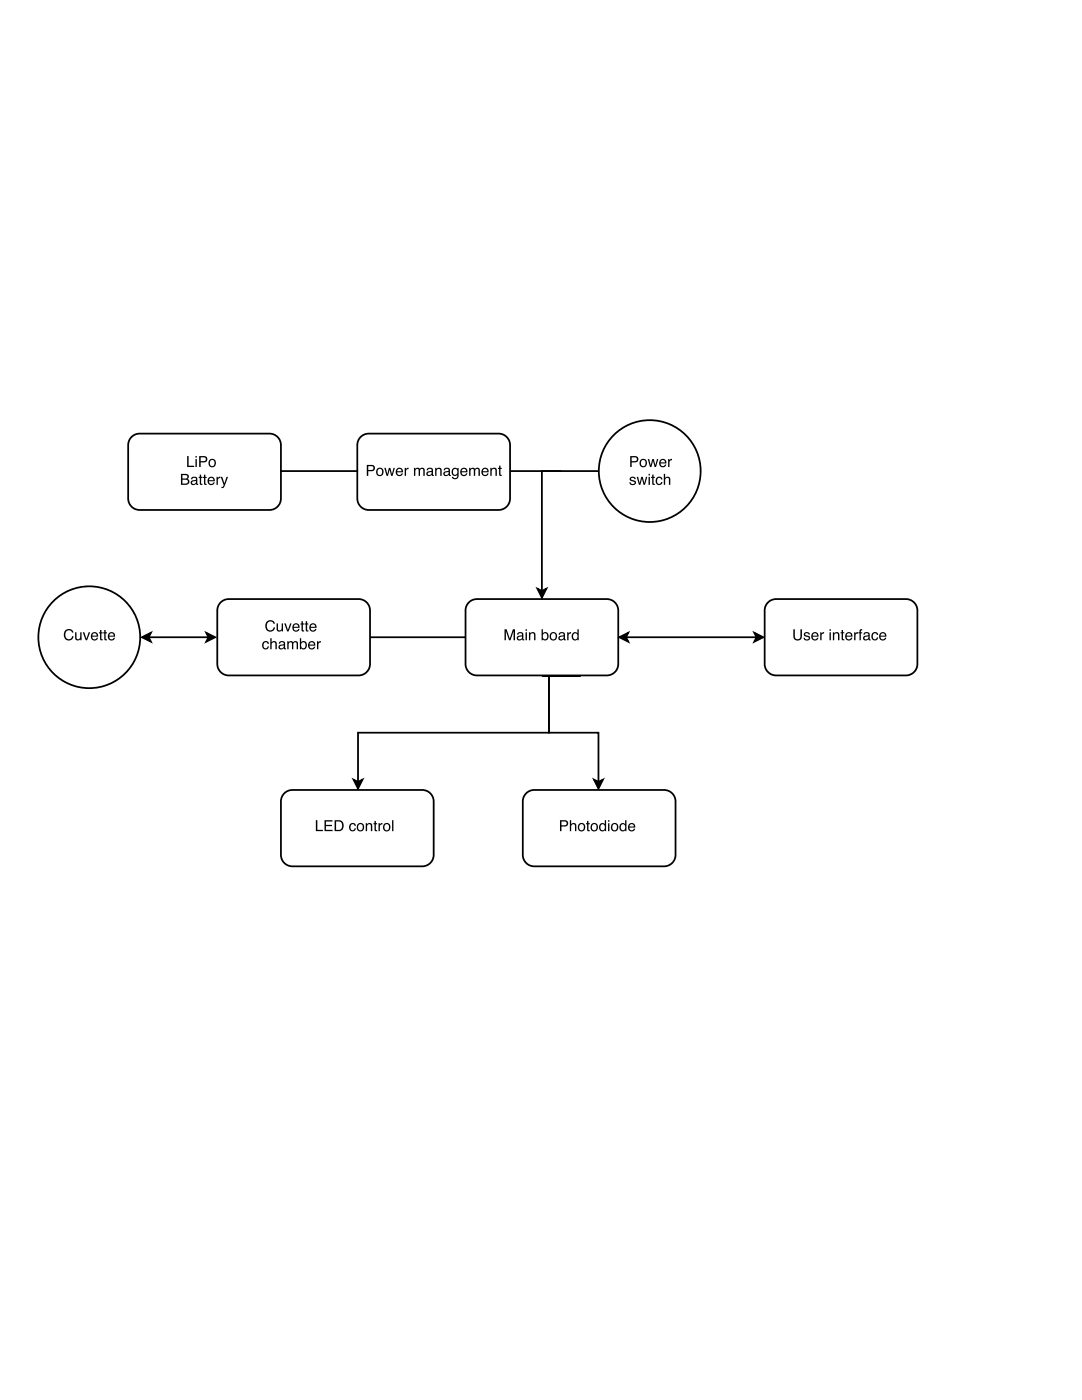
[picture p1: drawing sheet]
<svg xmlns="http://www.w3.org/2000/svg" width="216mm" height="279mm" viewBox="0 0 216 279" stroke-linecap="round" stroke-linejoin="round" font-family="sans-serif">
<path d="M108.1 134.9h1.4v11.3h-38.1v9.8M115.9 134.9h-6.4v11.3h9.9v9.8M70.5 155.6l.9 .4 .9-.4-.9 1.8zM118.5 155.6l.9 .4 .9-.4-.9 1.8z" fill="none" stroke="#000" stroke-width=".35"/>
<path d="M70.5 155.6l.9 .4 .9-.4-.9 1.8zM118.5 155.6l.9 .4 .9-.4-.9 1.8z" fill="#000"/>
<path d="M93.6 120.2l1-.6h.6h25.9a2.29 2.29 0 0 1 2.3 2.2v10.7a2.29 2.29 0 0 1-2.3 2.3h-25.9a2.29 2.29 0 0 1-2.3-2.3v-10.7l.1-.6z" fill="#fff"/>
<path d="M93.6 120.2l1-.6h.6h25.9a2.29 2.29 0 0 1 2.3 2.2v10.7a2.29 2.29 0 0 1-2.3 2.3h-25.9a2.29 2.29 0 0 1-2.3-2.3v-10.7l.1-.6z" fill="none" stroke="#000" stroke-width=".35"/>
<path d="M100.7 125.6h.4l.6 1.8 .6-1.8h.5v2.2h-.3v-1.9l-.6 1.9h-.3l-.7-1.9 .1 1.9h-.3zM103.4 127.2a.38 .38 0 0 0 .5 .4 .38 .38 0 0 0 .2-.6zM103.3 126.4a.71 .71 0 0 1 1.1 .2v.9l.2 .1v.2h-.1a.45 .45 0 0 0-.7 0 .49 .49 0 0 1-.7-.4 .49 .49 0 0 1 .5-.5l.6-.2a.36 .36 0 0 0-.4-.4 .36 .36 0 0 0-.4 .4h-.2zM104.9 126.2h.2v1.6h-.2zM104.9 125.6h.2v.3h-.2zM105.5 126.2h.3v.2a.57 .57 0 0 1 .7-.2 .57 .57 0 0 1 .3 .6v1h-.2v-1a.39 .39 0 0 0-.5-.4 .39 .39 0 0 0-.3 .5v.9h-.3zM108.1 125.6h.2v.8a.7 .7 0 0 1 .9-.1 .7 .7 0 0 1 .2 .9 .63 .63 0 0 1-.4 .6 .63 .63 0 0 1-.7-.2v.2h-.2zM108.4 126.5a.55 .55 0 0 0-.1 .8 .55 .55 0 0 0 .8 .1 .56 .56 0 0 0 0-.7 .56 .56 0 0 0-.7-.2zM110.1 126.6a.56 .56 0 0 0-.1 .7 .56 .56 0 0 0 .8 .1 .55 .55 0 0 0 0-.8 .55 .55 0 0 0-.7 0zM109.9 126.4a.78 .78 0 0 1 1.1 .1 .78 .78 0 0 1-.1 1.1 .78 .78 0 0 1-1.1-.2l-.1-.6zM111.7 127.2a.38 .38 0 0 0 .5 .4 .38 .38 0 0 0 .2-.6zM111.6 126.4a.71 .71 0 0 1 1.1 .2v.9l.2 .1v.2h-.1a.45 .45 0 0 0-.7 0 .49 .49 0 0 1-.7-.4 .49 .49 0 0 1 .5-.5l.6-.2a.36 .36 0 0 0-.4-.4 .36 .36 0 0 0-.4 .4h-.2zM113.2 126.2h.2v.3l.3-.3h.3v.2a.43 .43 0 0 0-.6 .5v.9h-.2zM114.5 126.5a.55 .55 0 0 0-.1 .8 .55 .55 0 0 0 .7 .1 .55 .55 0 0 0 .1-.7 .55 .55 0 0 0-.7-.2zM114.4 126.3l.5-.1 .3 .2v-.8h.3v2.2h-.3v-.2a.73 .73 0 0 1-1 0 .73 .73 0 0 1-.1-1z" fill="#000"/>
<path d="M72 87.2l1-.6 .6-.1h25.9a2.29 2.29 0 0 1 2.3 2.3v10.7a2.29 2.29 0 0 1-2.3 2.3h-25.9a2.29 2.29 0 0 1-2.3-2.3v-10.7l.1-.6z" fill="#fff"/>
<path d="M72 87.2l1-.6 .6-.1h25.9a2.29 2.29 0 0 1 2.3 2.3v10.7a2.29 2.29 0 0 1-2.3 2.3h-25.9a2.29 2.29 0 0 1-2.3-2.3v-10.7l.1-.6z" fill="none" stroke="#000" stroke-width=".35"/>
<path d="M73.2 92.8h1a.63 .63 0 0 1 .6 .6 .63 .63 0 0 1-.6 .6h-.7v1h-.3zM73.5 93v.8h.6a.38 .38 0 0 0 .4-.4 .38 .38 0 0 0-.4-.4zM75.4 93.7a.56 .56 0 0 0 0 .8 .56 .56 0 0 0 .8 .1 .55 .55 0 0 0 0-.8 .55 .55 0 0 0-.8-.1zM75.2 93.6a.78 .78 0 0 1 1.2 .1 .78 .78 0 0 1-.2 1.1 .78 .78 0 0 1-1.1-.2v-.6zM76.7 93.4h.3l.3 1.2 .3-1.2h.3l.3 1.2 .3-1.2h.3l-.5 1.6h-.2l-.4-1.3-.3 1.3h-.3zM79.2 93.6a.73 .73 0 0 1 .9-.2 .73 .73 0 0 1 .3 .9h-1.2a.45 .45 0 0 0 .4 .5 .45 .45 0 0 0 .5-.3h.3a.78 .78 0 0 1-1.1 .4 .78 .78 0 0 1-.2-1.1zM79.4 93.7l-.1 .3h.8l-.2-.4zM80.8 93.4h.2v.2l.3-.2 .2-.1v.3a.43 .43 0 0 0-.5 .5v.9h-.2zM82.6 93.4h.3v.2a.52 .52 0 0 1 .9 0 .53 .53 0 0 1 .6-.2 .53 .53 0 0 1 .3 .5v1.1h-.2l-.1-1.3-.2-.1-.4 .2v1.2h-.3v-1.1a.36 .36 0 0 0-.4-.3 .36 .36 0 0 0-.2 .5v.9h-.3zM85.4 94.4a.38 .38 0 0 0 .5 .4 .38 .38 0 0 0 .2-.6zM85.2 93.5a.71 .71 0 0 1 1.2 .3v.9l.2 .1v.2h-.2a.45 .45 0 0 0-.7 0 .49 .49 0 0 1-.6-.4 .49 .49 0 0 1 .5-.5l.5-.2a.36 .36 0 0 0-.3-.4 .36 .36 0 0 0-.4 .4h-.3zM86.8 93.4h.3v.2a.57 .57 0 0 1 .6-.2 .57 .57 0 0 1 .4 .5v1.1h-.2v-1a.39 .39 0 0 0-.5-.4 .39 .39 0 0 0-.3 .5v.9h-.3zM88.8 94.4a.38 .38 0 0 0 .5 .4 .38 .38 0 0 0 .2-.6zM88.6 93.5a.71 .71 0 0 1 1.2 .3v.9l.2 .1v.2h-.2a.45 .45 0 0 0-.7 0 .49 .49 0 0 1-.6-.4 .49 .49 0 0 1 .5-.5l.5-.2a.36 .36 0 0 0-.3-.4 .36 .36 0 0 0-.4 .4h-.3zM90.3 93.6l.5-.3 .5 .3v-.2h.2v1.4a.7 .7 0 0 1-.5 .8 .7 .7 0 0 1-.8-.4h.2a.46 .46 0 0 0 .7 .2 .46 .46 0 0 0 .2-.7 .69 .69 0 0 1-1 .2 .69 .69 0 0 1-.2-1zM90.5 93.7a.56 .56 0 0 0-.1 .7 .56 .56 0 0 0 .7 .3 .56 .56 0 0 0 .2-.8 .56 .56 0 0 0-.8-.2zM92 93.6a.73 .73 0 0 1 .9-.2 .73 .73 0 0 1 .4 .9h-1.2a.45 .45 0 0 0 .4 .5 .45 .45 0 0 0 .5-.3h.3a.78 .78 0 0 1-1.2 .4 .78 .78 0 0 1-.2-1.1zM92.3 93.7l-.2 .3h.9l-.3-.4zM93.6 93.4h.3v.2a.52 .52 0 0 1 .9 0 .53 .53 0 0 1 .6-.2 .53 .53 0 0 1 .4 .5v1.1h-.3v-1.3l-.3-.1-.4 .2v1.2h-.3v-1.1a.36 .36 0 0 0-.4-.3 .36 .36 0 0 0-.2 .5v.9h-.3zM96.3 93.6a.73 .73 0 0 1 .9-.2 .73 .73 0 0 1 .3 .9h-1.2a.45 .45 0 0 0 .4 .5 .45 .45 0 0 0 .5-.3h.3a.78 .78 0 0 1-1.1 .4 .78 .78 0 0 1-.3-1.1zM96.5 93.7l-.1 .3h.8l-.3-.4zM97.8 93.4h.3v.2a.57 .57 0 0 1 .7-.2 .57 .57 0 0 1 .3 .5v1.1h-.2v-1a.39 .39 0 0 0-.5-.4 .39 .39 0 0 0-.3 .5v.9h-.3zM99.6 92.9h.3v.5h.2v.2h-.2v1l.2 .2v.2a.38 .38 0 0 1-.5-.4v-1h-.2v-.2h.2z" fill="#000"/>
<path d="M56.7 158.3l1-.6h.6h26a2.29 2.29 0 0 1 2.2 2.2v10.7a2.29 2.29 0 0 1-2.2 2.3h-26a2.29 2.29 0 0 1-2.2-2.3v-10.7v-.6z" fill="#fff"/>
<path d="M56.7 158.3l1-.6h.6h26a2.29 2.29 0 0 1 2.2 2.2v10.7a2.29 2.29 0 0 1-2.2 2.3h-26a2.29 2.29 0 0 1-2.2-2.3v-10.7v-.6z" fill="none" stroke="#000" stroke-width=".35"/>
<path d="M63 163.7h.3v1.9h1.1v.3h-1.4zM64.7 163.7h1.6v.3h-1.3v.6h1.2v.3h-1.2v.7h1.4v.3h-1.7zM67.1 163.9v1.7h.5a.86 .86 0 0 0 .7-.8 .86 .86 0 0 0-.7-.9zM66.8 163.7h.9a1.11 1.11 0 0 1 .9 1.1 1.11 1.11 0 0 1-1 1.1h-.8zM69.9 164.5a.65 .65 0 0 1 .7-.2 .65 .65 0 0 1 .4 .5h-.2a.44 .44 0 0 0-.6-.3 .44 .44 0 0 0-.3 .6 .42 .42 0 0 0 .3 .6 .42 .42 0 0 0 .6-.4h.2a.72 .72 0 0 1-.9 .6 .72 .72 0 0 1-.4-1zM71.6 164.7a.56 .56 0 0 0-.1 .7 .56 .56 0 0 0 .8 .1 .55 .55 0 0 0 0-.8 .55 .55 0 0 0-.7 0zM71.4 164.5a.78 .78 0 0 1 1.1 .1 .78 .78 0 0 1-.1 1.1 .78 .78 0 0 1-1.1-.2l-.1-.6zM73 164.3h.2v.2a.57 .57 0 0 1 .7-.2 .57 .57 0 0 1 .4 .6v1h-.3v-1a.39 .39 0 0 0-.5-.4 .39 .39 0 0 0-.3 .5v.9h-.2zM74.7 163.8h.3v.5h.3v.2h-.3v1l.3 .2v.2a.38 .38 0 0 1-.6-.3v-1.1h-.2v-.2h.2zM75.5 164.3h.3v.3l.3-.3h.2v.2a.43 .43 0 0 0-.5 .5v.9h-.3zM76.8 164.7a.56 .56 0 0 0 0 .7 .56 .56 0 0 0 .7 .1 .55 .55 0 0 0 .1-.8 .55 .55 0 0 0-.8 0zM76.6 164.5a.78 .78 0 0 1 1.1 .1 .78 .78 0 0 1-.1 1.1 .78 .78 0 0 1-1.1-.2l-.1-.6zM78.2 163.7h.3v2.2h-.3z" fill="#000"/>
<path d="M105 158.3l1-.6h.6h25.9a2.29 2.29 0 0 1 2.3 2.2v10.7a2.29 2.29 0 0 1-2.3 2.3h-25.9a2.29 2.29 0 0 1-2.3-2.3v-10.7l.1-.6z" fill="#fff"/>
<path d="M105 158.3l1-.6h.6h25.9a2.29 2.29 0 0 1 2.3 2.2v10.7a2.29 2.29 0 0 1-2.3 2.3h-25.9a2.29 2.29 0 0 1-2.3-2.3v-10.7l.1-.6z" fill="none" stroke="#000" stroke-width=".35"/>
<path d="M111.7 163.7h1a.63 .63 0 0 1 .7 .6 .63 .63 0 0 1-.7 .7h-.7v.9h-.3zM112 163.9v.8h.6a.38 .38 0 0 0 .5-.4 .38 .38 0 0 0-.5-.4zM113.7 163.7h.3v.8a.56 .56 0 0 1 .6-.2 .56 .56 0 0 1 .4 .6v1h-.3v-1a.39 .39 0 0 0-.4-.4 .39 .39 0 0 0-.3 .5v.9h-.3zM115.7 164.7a.56 .56 0 0 0-.1 .7 .56 .56 0 0 0 .8 .1 .55 .55 0 0 0 .1-.8 .55 .55 0 0 0-.8 0zM115.5 164.5a.78 .78 0 0 1 1.1 .1 .78 .78 0 0 1-.1 1.1 .78 .78 0 0 1-1.1-.2l-.1-.6zM117.1 163.8h.3v.5h.3v.2h-.3v1l.3 .2v.2a.38 .38 0 0 1-.6-.3v-1.1h-.2v-.2h.2zM118.2 164.7a.56 .56 0 0 0 0 .7 .56 .56 0 0 0 .7 .1 .55 .55 0 0 0 .1-.8 .55 .55 0 0 0-.8 0zM118 164.5a.78 .78 0 0 1 1.1 .1 .78 .78 0 0 1-.1 1.1 .78 .78 0 0 1-1.1-.2v-.6zM119.9 164.6a.55 .55 0 0 0-.1 .8 .55 .55 0 0 0 .8 .1 .55 .55 0 0 0 .1-.7 .55 .55 0 0 0-.8-.2zM119.8 164.4l.6-.1 .3 .2v-.8h.2v2.2h-.2v-.2a.73 .73 0 0 1-1 0 .73 .73 0 0 1-.1-1zM121.3 164.3h.3v1.6h-.3zM121.3 163.7h.3v.3h-.3zM122.3 164.7a.56 .56 0 0 0-.1 .7 .56 .56 0 0 0 .8 .1 .55 .55 0 0 0 .1-.8 .55 .55 0 0 0-.8 0zM122.1 164.5a.78 .78 0 0 1 1.1 .1 .78 .78 0 0 1-.1 1.1 .78 .78 0 0 1-1.1-.2l-.1-.6zM124 164.6a.55 .55 0 0 0-.1 .8 .55 .55 0 0 0 .7 .1 .55 .55 0 0 0 .1-.7 .55 .55 0 0 0-.7-.2zM123.9 164.4l.5-.1 .3 .2v-.8h.3v2.2h-.2v-.2a.73 .73 0 0 1-1.1 0 .73 .73 0 0 1 0-1zM125.5 164.5a.73 .73 0 0 1 .9-.2 .73 .73 0 0 1 .4 .9h-1.2a.45 .45 0 0 0 .3 .5 .45 .45 0 0 0 .6-.3h.2a.78 .78 0 0 1-1.1 .4 .78 .78 0 0 1-.2-1.1zM125.7 164.6l-.1 .4h.9l-.3-.5z" fill="#000"/>
<path d="M26.2 87.2l1.1-.6 .6-.1h25.9a2.29 2.29 0 0 1 2.3 2.3v10.7a2.29 2.29 0 0 1-2.3 2.3h-25.9a2.29 2.29 0 0 1-2.3-2.3v-10.7l.1-.6z" fill="#fff"/>
<path d="M26.2 87.2l1.1-.6 .6-.1h25.9a2.29 2.29 0 0 1 2.3 2.3v10.7a2.29 2.29 0 0 1-2.3 2.3h-25.9a2.29 2.29 0 0 1-2.3-2.3v-10.7l.1-.6z" fill="none" stroke="#000" stroke-width=".35"/>
<g fill="#000">
<path d="M36.4 94.8v.7h.5a.35 .35 0 0 0 .5-.3 .35 .35 0 0 0-.5-.4zM36.4 95.7v.8h.6a.4 .4 0 0 0 .5-.4 .4 .4 0 0 0-.5-.4zM36.1 94.6h.9a.54 .54 0 0 1 .7 .3 .54 .54 0 0 1-.3 .7 .62 .62 0 0 1 .4 .7 .62 .62 0 0 1-.8 .5h-.9zM38.3 96.2a.38 .38 0 0 0 .5 .4 .38 .38 0 0 0 .2-.6zM38.2 95.3a.71 .71 0 0 1 1.2 .3v.9l.1 .1v.2h-.1a.45 .45 0 0 0-.7 0 .49 .49 0 0 1-.7-.4 .49 .49 0 0 1 .5-.6l.6-.1a.36 .36 0 0 0-.3-.4 .36 .36 0 0 0-.4 .4h-.3zM39.9 94.7h.2v.5h.3v.2h-.3v1l.3 .1v.3a.38 .38 0 0 1-.5-.4v-1h-.3v-.2h.3zM40.7 94.7h.3v.5h.2v.2h-.2v1l.2 .1v.3a.38 .38 0 0 1-.5-.4v-1h-.2v-.2h.2zM41.6 95.4a.73 .73 0 0 1 .9-.2 .73 .73 0 0 1 .4 .8h-1.2a.45 .45 0 0 0 .3 .6 .45 .45 0 0 0 .6-.3h.2a.78 .78 0 0 1-1.1 .4 .78 .78 0 0 1-.2-1.2zM41.8 95.5l-.1 .3h.9l-.3-.4zM43.2 95.2h.3v.2l.2-.2 .3-.1v.3a.43 .43 0 0 0-.5 .4v1h-.3zM44 95.2h.3l.5 1.3 .4-1.3h.3l-.6 1.7a.53 .53 0 0 1-.7 .5v-.3l.2 .1 .2-.4z"/>
<path d="M37.3 91h.3v1.9h1.1v.3h-1.4zM39 91.6h.3v1.6h-.3zM39 91h.3v.3h-.3zM39.7 91h1a.63 .63 0 0 1 .7 .6 .63 .63 0 0 1-.7 .7h-.7v.9h-.3zM40 91.3v.7h.6a.38 .38 0 0 0 .5-.3 .38 .38 0 0 0-.5-.4zM42 92a.56 .56 0 0 0-.1 .8 .56 .56 0 0 0 .8 0 .55 .55 0 0 0 .1-.7 .55 .55 0 0 0-.8-.1zM41.8 91.8a.78 .78 0 0 1 1.1 .1 .78 .78 0 0 1-.1 1.1 .78 .78 0 0 1-1.1-.1l-.1-.7z"/>
</g>
<path d="M153.2 120.2l1.1-.6h.6h25.9a2.29 2.29 0 0 1 2.3 2.2v10.7a2.29 2.29 0 0 1-2.3 2.3h-25.9a2.29 2.29 0 0 1-2.3-2.3v-10.7l.1-.6z" fill="#fff"/>
<path d="M112 94h-3.9v23.9M107.2 117.5l.9 .4 .9-.4-.9 1.8zM153.2 120.2l1.1-.6h.6h25.9a2.29 2.29 0 0 1 2.3 2.2v10.7a2.29 2.29 0 0 1-2.3 2.3h-25.9a2.29 2.29 0 0 1-2.3-2.3v-10.7l.1-.6z" fill="none" stroke="#000" stroke-width=".35"/>
<g fill="#000">
<path d="M107.2 117.5l.9 .4 .9-.4-.9 1.8z"/>
<path d="M158.3 125.6h.3v1.3a.56 .56 0 0 0 .6 .7 .56 .56 0 0 0 .5-.7v-1.3h.3v1.2a.87 .87 0 0 1-.8 1 .87 .87 0 0 1-.9-1zM160.5 126.3a.64 .64 0 0 1 1.1 .3h-.2a.34 .34 0 0 0-.4-.2 .34 .34 0 0 0-.3 .3h.1a.76 .76 0 0 1 .8 .8 .69 .69 0 0 1-.7 .3 .69 .69 0 0 1-.6-.5h.3a.39 .39 0 0 0 .4 .3 .39 .39 0 0 0 .4-.3l-.1-.1a.76 .76 0 0 1-.9-.8zM162.1 126.4a.73 .73 0 0 1 .9-.2 .73 .73 0 0 1 .3 .9h-1.1a.45 .45 0 0 0 .3 .5 .45 .45 0 0 0 .5-.3h.3a.78 .78 0 0 1-1.1 .4 .78 .78 0 0 1-.2-1.1zM162.3 126.5l-.1 .4h.9l-.3-.5zM163.7 126.2h.2v.3l.3-.3h.2v.2a.43 .43 0 0 0-.5 .5v.9h-.2zM165.5 126.2h.3v1.6h-.3zM165.5 125.6h.3v.3h-.3zM166.2 126.2h.2v.2a.57 .57 0 0 1 .7-.2 .57 .57 0 0 1 .4 .6v1h-.3v-1a.39 .39 0 0 0-.5-.4 .39 .39 0 0 0-.2 .5v.9h-.3zM167.9 125.7h.3v.5h.3v.2h-.3v1l.3 .2v.2a.38 .38 0 0 1-.6-.3v-1.1h-.2v-.2h.2zM168.8 126.4a.73 .73 0 0 1 .9-.2 .73 .73 0 0 1 .4 .9h-1.2a.45 .45 0 0 0 .4 .5 .45 .45 0 0 0 .5-.3h.3a.78 .78 0 0 1-1.1 .4 .78 .78 0 0 1-.3-1.1zM169.1 126.5l-.2 .4h.9l-.3-.5zM170.4 126.2h.3v.3l.3-.3h.2v.2a.43 .43 0 0 0-.5 .5v.9h-.3zM171.6 125.7l.4-.1v.2l-.2 .2v.2h.2v.2h-.2v1.4h-.3v-1.4h-.2v-.2h.2zM172.5 127.2a.38 .38 0 0 0 .5 .4 .38 .38 0 0 0 .2-.6zM172.4 126.4a.71 .71 0 0 1 1.1 .2v.9l.2 .1v.2h-.1a.45 .45 0 0 0-.7 0 .49 .49 0 0 1-.7-.4 .49 .49 0 0 1 .5-.5l.6-.2a.36 .36 0 0 0-.4-.4 .36 .36 0 0 0-.4 .4h-.2zM174.1 126.4a.65 .65 0 0 1 .7-.2 .65 .65 0 0 1 .4 .5h-.2a.44 .44 0 0 0-.6-.3 .44 .44 0 0 0-.2 .6 .42 .42 0 0 0 .3 .6 .42 .42 0 0 0 .5-.4h.2a.72 .72 0 0 1-.9 .6 .72 .72 0 0 1-.4-1zM175.6 126.4a.73 .73 0 0 1 .9-.2 .73 .73 0 0 1 .4 .9h-1.2a.45 .45 0 0 0 .3 .5 .45 .45 0 0 0 .6-.3h.2a.78 .78 0 0 1-1.1 .4 .78 .78 0 0 1-.2-1.1zM175.8 126.5l-.1 .4h.9l-.3-.5z"/>
</g>
<circle cx="129.6" cy="94" r="10.2" fill="#fff"/>
<g fill="none" stroke="#000" stroke-width=".35">
<path d="M55.9 94h15.5M101.8 94h17.6M123.6 127.2l1.8-.9-.5 .9 .5 .9zM124.9 127.2h26.1M150.5 126.3l1.8 .9-1.8 .9 .5-.9z"/>
<circle cx="129.6" cy="94" r="10.2"/>
</g>
<g fill="#000">
<path d="M123.6 127.2l1.8-.9-.5 .9 .5 .9zM150.5 126.3l1.8 .9-1.8 .9 .5-.9z"/>
<path d="M125.8 91h.9a.63 .63 0 0 1 .7 .6 .63 .63 0 0 1-.7 .7h-.7v.9h-.2zM126 91.3v.7h.6a.38 .38 0 0 0 .5-.3 .38 .38 0 0 0-.5-.4zM128 92a.56 .56 0 0 0-.1 .8 .56 .56 0 0 0 .8 0 .55 .55 0 0 0 .1-.7 .55 .55 0 0 0-.8-.1zM127.8 91.8a.78 .78 0 0 1 1.1 .1 .78 .78 0 0 1-.1 1.1 .78 .78 0 0 1-1.1-.1l-.1-.7zM129.2 91.6h.3l.3 1.3 .4-1.3h.3l.3 1.3 .3-1.3h.3l-.5 1.6h-.3l-.3-1.2-.3 1.2h-.3zM131.7 91.8a.73 .73 0 0 1 .9-.1 .73 .73 0 0 1 .4 .8h-1.2a.45 .45 0 0 0 .4 .5 .45 .45 0 0 0 .5-.3h.3a.78 .78 0 0 1-1.2 .5 .78 .78 0 0 1-.2-1.2zM131.9 91.9l-.1 .4h.9l-.3-.5zM133.3 91.6h.3v.3l.3-.3h.2v.3a.43 .43 0 0 0-.5 .4v.9h-.3z"/>
<path d="M125.8 95.3a.64 .64 0 0 1 1.1 .3h-.3a.34 .34 0 0 0-.4-.3 .34 .34 0 0 0-.3 .4h.1a.76 .76 0 0 1 .9 .8 .69 .69 0 0 1-.8 .3 .69 .69 0 0 1-.5-.5h.2a.39 .39 0 0 0 .4 .3 .39 .39 0 0 0 .4-.4h-.1a.76 .76 0 0 1-.8-.8zM127 95.2h.3l.3 1.2 .4-1.2h.3l.3 1.2 .3-1.2h.3l-.5 1.6h-.3l-.3-1.3-.3 1.3h-.3zM129.4 95.2h.3v1.6h-.3zM129.4 94.6h.3v.3h-.3zM130.1 94.7h.3v.5h.3v.2h-.3v1l.3 .1v.3a.38 .38 0 0 1-.6-.4v-1h-.2v-.2h.2zM131 95.4a.65 .65 0 0 1 .7-.3 .65 .65 0 0 1 .5 .6h-.3a.44 .44 0 0 0-.6-.3 .44 .44 0 0 0-.2 .6 .42 .42 0 0 0 .3 .6 .42 .42 0 0 0 .5-.4h.3a.72 .72 0 0 1-1 .6 .72 .72 0 0 1-.4-1.1zM132.5 94.6h.2v.8a.56 .56 0 0 1 .7-.2 .56 .56 0 0 1 .4 .5v1.1h-.3v-1a.39 .39 0 0 0-.5-.4 .39 .39 0 0 0-.3 .5v.9h-.2z"/>
</g>
<path d="M44 120.2l1-.6h.6h26a2.29 2.29 0 0 1 2.2 2.2v10.7a2.29 2.29 0 0 1-2.2 2.3h-26a2.29 2.29 0 0 1-2.2-2.3v-10.7v-.6z" fill="#fff"/>
<path d="M44 120.2l1-.6h.6h26a2.29 2.29 0 0 1 2.2 2.2v10.7a2.29 2.29 0 0 1-2.2 2.3h-26a2.29 2.29 0 0 1-2.2-2.3v-10.7v-.6z" fill="none" stroke="#000" stroke-width=".35"/>
<g fill="#000">
<path d="M52.5 128.2a.65 .65 0 0 1 .7-.3 .65 .65 0 0 1 .5 .6h-.3a.44 .44 0 0 0-.6-.3 .44 .44 0 0 0-.2 .6 .42 .42 0 0 0 .3 .6 .42 .42 0 0 0 .5-.4h.3a.72 .72 0 0 1-1 .6 .72 .72 0 0 1-.4-1zM53.9 127.4h.3v.8a.56 .56 0 0 1 .7-.2 .56 .56 0 0 1 .3 .5v1.1h-.2v-1a.39 .39 0 0 0-.5-.4 .39 .39 0 0 0-.3 .5v.9h-.3zM55.9 129a.38 .38 0 0 0 .5 .4 .38 .38 0 0 0 .2-.6zM55.7 128.1a.71 .71 0 0 1 1.2 .3v.9l.2 .1v.2h-.2a.45 .45 0 0 0-.7 0 .49 .49 0 0 1-.6-.4 .49 .49 0 0 1 .5-.5l.5-.2a.36 .36 0 0 0-.3-.4 .36 .36 0 0 0-.4 .4h-.3zM57.3 128h.3v.2a.52 .52 0 0 1 .9 0 .53 .53 0 0 1 .6-.2 .53 .53 0 0 1 .4 .5v1.1h-.3v-1.3l-.3-.1-.3 .2-.1 1.2h-.2v-1.1a.36 .36 0 0 0-.5-.3 .36 .36 0 0 0-.2 .5v.9h-.3zM59.8 127.4h.3v.8a.7 .7 0 0 1 .9-.1 .7 .7 0 0 1 .2 .9 .63 .63 0 0 1-.4 .6 .63 .63 0 0 1-.7-.2v.2h-.3zM60.2 128.3a.55 .55 0 0 0-.1 .8 .55 .55 0 0 0 .8 .1 .56 .56 0 0 0 0-.7 .56 .56 0 0 0-.7-.2zM61.7 128.2a.73 .73 0 0 1 .9-.2 .73 .73 0 0 1 .3 .9h-1.2a.45 .45 0 0 0 .4 .5 .45 .45 0 0 0 .5-.3h.3a.78 .78 0 0 1-1.1 .4 .78 .78 0 0 1-.2-1.1zM61.9 128.3l-.1 .3h.8l-.2-.4zM63.3 128h.2v.2l.3-.2 .2-.1v.3a.43 .43 0 0 0-.5 .5v.9h-.2z"/>
<path d="M53.2 124.1a.95 .95 0 0 1 .9-.3 .95 .95 0 0 1 .8 .7h-.3a.7 .7 0 0 0-.9-.4 .7 .7 0 0 0-.5 .8 .69 .69 0 0 0 .6 .9 .69 .69 0 0 0 .8-.6h.3a1.02 1.02 0 0 1-1.3 .8 1.02 1.02 0 0 1-.6-1.4zM55.2 124.4h.3v1.1a.41 .41 0 0 0 .5 .3 .41 .41 0 0 0 .2-.6v-.8h.3v1.6h-.3v-.2a.55 .55 0 0 1-.6 .2 .55 .55 0 0 1-.4-.5zM56.7 124.4h.3l.4 1.3 .5-1.3h.3l-.6 1.6h-.3zM58.5 124.6a.73 .73 0 0 1 .9-.1 .73 .73 0 0 1 .4 .8h-1.2a.45 .45 0 0 0 .4 .5 .45 .45 0 0 0 .5-.3h.3a.78 .78 0 0 1-1.1 .5 .78 .78 0 0 1-.3-1.2zM58.8 124.7l-.2 .4h.9l-.3-.5zM60.2 124h.2v.4h.3v.2h-.3v1.1l.3 .1v.2a.38 .38 0 0 1-.5-.3v-1.1h-.3v-.2h.3zM61 124h.3v.4h.2v.2h-.2v1.1l.2 .1v.2a.38 .38 0 0 1-.5-.3v-1.1h-.2v-.2h.2zM61.9 124.6a.73 .73 0 0 1 .9-.1 .73 .73 0 0 1 .4 .8h-1.2a.45 .45 0 0 0 .3 .5 .45 .45 0 0 0 .6-.3h.2a.78 .78 0 0 1-1.1 .5 .78 .78 0 0 1-.2-1.2zM62.1 124.7l-.1 .4h.9l-.3-.5z"/>
</g>
<circle cx="17.8" cy="127.2" r="10.2" fill="#fff"/>
<g fill="none" stroke="#000" stroke-width=".35">
<path d="M28.3 127.2l1.8-.9-.4 .9 .4 .9zM29.7 127.2h11.9M41.2 126.3l1.7 .9-1.7 .9 .4-.9zM73.9 127.2h19.1"/>
<circle cx="17.8" cy="127.2" r="10.2"/>
</g>
<g fill="#000">
<path d="M28.3 127.2l1.8-.9-.4 .9 .4 .9zM41.2 126.3l1.7 .9-1.7 .9 .4-.9z"/>
<path d="M13 125.9a.95 .95 0 0 1 .9-.4 .95 .95 0 0 1 .8 .7h-.3a.7 .7 0 0 0-.9-.4 .7 .7 0 0 0-.5 .9 .69 .69 0 0 0 .6 .9 .69 .69 0 0 0 .8-.6h.3a1.02 1.02 0 0 1-1.3 .8 1.02 1.02 0 0 1-.6-1.4zM15 126.2h.3v1a.41 .41 0 0 0 .5 .4 .41 .41 0 0 0 .2-.6v-.8h.3v1.6h-.3v-.3a.55 .55 0 0 1-.6 .3 .55 .55 0 0 1-.4-.5zM16.5 126.2h.3l.4 1.3 .5-1.3h.3l-.6 1.6h-.3zM18.3 126.4a.73 .73 0 0 1 .9-.2 .73 .73 0 0 1 .4 .9h-1.2a.45 .45 0 0 0 .4 .5 .45 .45 0 0 0 .5-.3h.3a.78 .78 0 0 1-1.1 .4 .78 .78 0 0 1-.3-1.1zM18.6 126.5l-.2 .4h.9l-.3-.5zM20 125.7h.2v.5h.3v.2h-.3v1l.3 .2v.2a.38 .38 0 0 1-.5-.3v-1.1h-.3v-.2h.3zM20.8 125.7h.3v.5h.2v.2h-.2v1l.2 .2v.2a.38 .38 0 0 1-.5-.3v-1.1h-.2v-.2h.2zM21.7 126.4a.73 .73 0 0 1 .9-.2 .73 .73 0 0 1 .4 .9h-1.2a.45 .45 0 0 0 .3 .5 .45 .45 0 0 0 .6-.3h.2a.78 .78 0 0 1-1.1 .4 .78 .78 0 0 1-.2-1.1zM21.9 126.5l-.1 .4h.9l-.3-.5z"/>
</g>
</svg>
